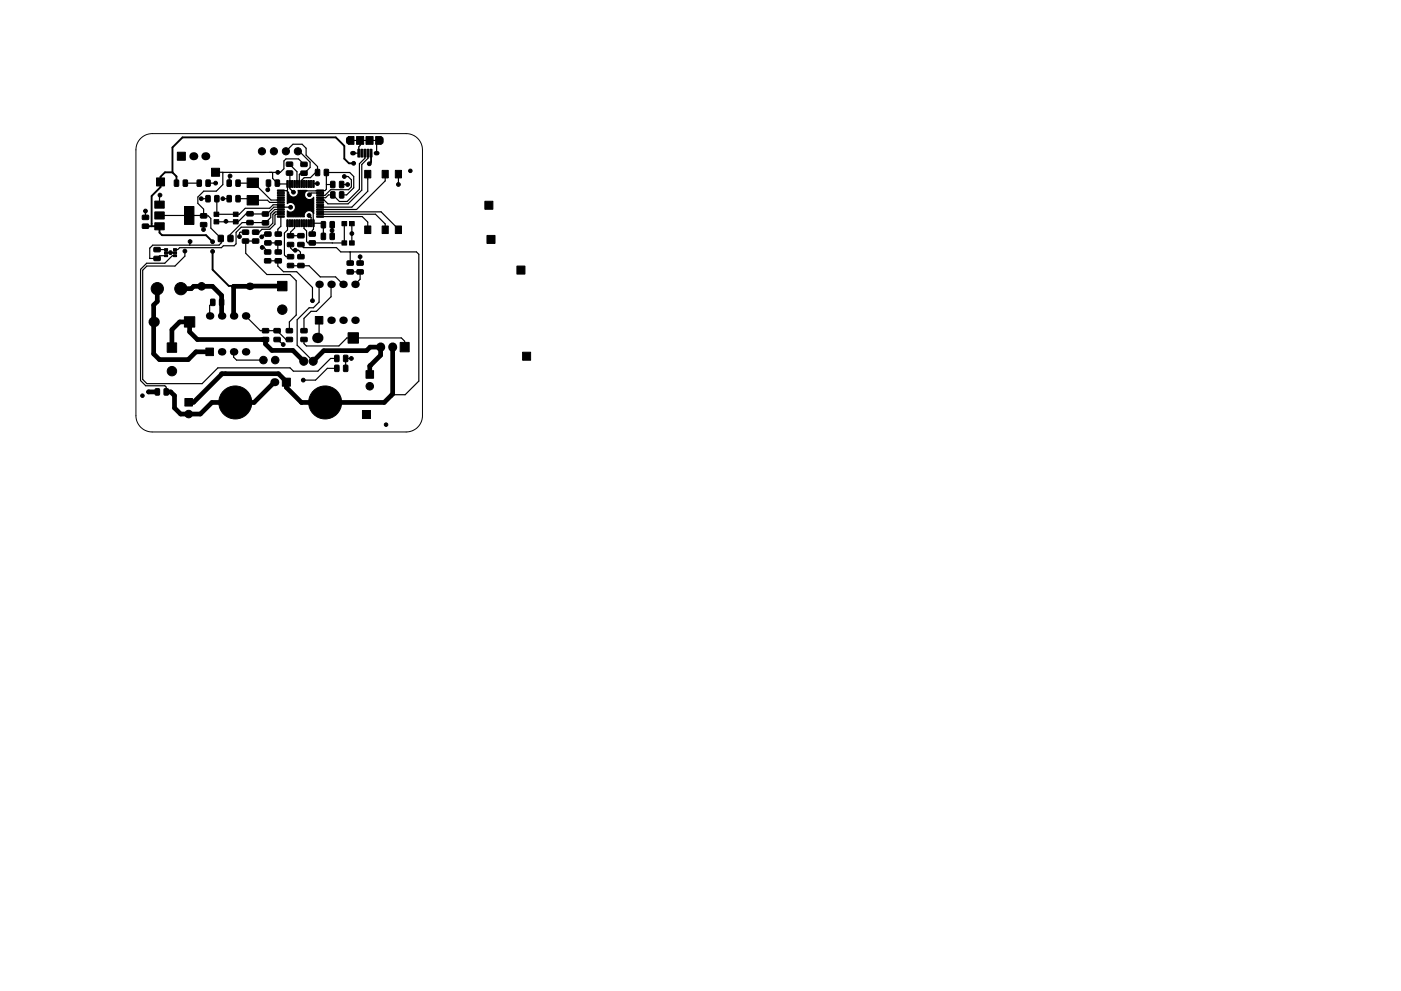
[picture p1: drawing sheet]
<svg xmlns="http://www.w3.org/2000/svg" width="297mm" height="210mm" viewBox="0 0 297 210" stroke-linecap="round" stroke-linejoin="round" font-family="sans-serif">
<path d="M29.8 29.4a3.5 3.5 0 0 1 2.5-1.1h53.8a3.4 3.4 0 0 1 3.5 3.5v56.4a3.5 3.5 0 0 1-3.5 3.4h-53.8a3.4 3.4 0 0 1-3.5-3.4v-56.4a3.5 3.5 0 0 1 1-2.4z" fill="none" stroke="#000" stroke-width=".21"/>
<path d="M80.7 73.6v.1M83.3 73.6v.1" fill="none" stroke="#000" stroke-width="1.9"/>
<g fill="#000" stroke="#000" stroke-width=".21">
<path d="M33.2 37.8h1.7v1.7h-1.7zM37 38.2l.9 .1-.1 1.2-.8-.1zM37.6 32.3h1.7v1.7h-1.7zM38.9 38.2l.8 .1v1.2l-.9-.1zM41.8 38.2l.9 .1-.1 1.2-.8-.1zM43.7 38.2l.9 .1-.1 1.2-.8-.1zM44.9 35.7h1.7v1.7h-1.7zM48.2 38.2l.8 .1v1.2l-.9-.1zM50.1 38.2l.8 .1-.1 1.2-.8-.1zM52.4 37.8h2.4v2h-2.4zM56.5 38.2l.9 .1-.1 1.2-.8-.1zM58.4 38.2l.8 .1v1.2l-.8-.1z"/>
<path d="M60.8 38.3l.3 .1-.1 1.4-.2-.1zM61.3 38.3l.3 .1-.1 1.4-.2-.1zM60.8 36.3h1.2v.8l-1.2 .1zM60.8 34.4h1.2v.8l-1.2 .1zM61.8 38.3l.3 .1-.1 1.4-.2-.1zM62.3 38.3l.3 .1-.1 1.4-.2-.1zM62.8 38.3l.3 .1-.1 1.4-.2-.1zM63.3 38.3l.3 .1-.1 1.4-.2-.1zM63.8 38.3l.3 .1-.1 1.4-.2-.1zM64.3 38.3l.3 .1-.1 1.4-.2-.1zM63.8 36.3h1.2l.1 .8-1.2 .1zM63.8 34.5l1.2-.1 .1 .9h-1.2z"/>
<path d="M64.8 38.3l.3 .1-.1 1.4-.2-.1zM65.3 38.3l.3 .1-.1 1.4-.2-.1zM65.8 38.3l.3 .1-.1 1.4-.2-.1zM66.3 38.3l.3 .1-.1 1.4-.2-.1zM66.9 36h.9l-.1 1.3-.8-.1zM68.8 36h.8v1.3l-.8-.1zM70.1 38.5l.9 .1-.1 1.2-.8-.1zM72 38.5l.9 .1-.1 1.2-.8-.1zM73.8 29h1.2v1.6h-1.2zM75.9 31.7h.4v1.6h-.4zM76.5 31.7h.4v1.6h-.4zM75.6 29h1.5v1.6h-1.5z"/>
<path d="M77.2 31.7h.4v1.6h-.4zM77.3 36.1h1.3v1.6h-1.3zM77.8 31.7h.4v1.6h-.4zM78.5 31.7h.4v1.6h-.4zM77.6 29h1.5v1.6h-1.5zM79.7 29h1.1v1.6h-1.1zM81 36.1h1.3v1.6h-1.3zM83.8 36.1h1.3v1.6h-1.3zM30.2 45.7h1.2l.1 .8-1.3 .1zM30.2 47.6h1.2l.1 .8h-1.3zM32.8 42.7h2v1.5h-2zM32.8 47.3h2v1.5h-2z"/>
<path d="M32.8 45h2v1.5h-2zM32.7 52.5h1.2l.1 .8-1.3 .1zM32.7 54.4h1.2l.1 .8-1.3 .1zM34.9 53.4h.6v.4h-.6zM34.9 54.1h.6v.4h-.6zM34.9 52.8h.6v.4h-.6zM36.8 52.8h.6v.4h-.6zM36.8 54.1h.6v.4h-.6zM36.8 53.4h.6v.4h-.6zM39.1 43.8h2v3.8h-2zM42.5 47.3l1.3-.1v.8l-1.2 .1zM42.5 45.4l1.3-.1v.9h-1.2z"/>
<path d="M43.7 41.5l.8 .1v1.2l-.8-.1zM45.4 45h1v.9h-1zM45.4 46.6h1v.9h-1zM45.6 41.5l.8 .1v1.2l-.9-.1zM46.3 50h1v1.2h-1zM48.2 41.5l.8 .1v1.2l-.9-.1zM48.4 50h1l-.1 1.2h-1zM49.5 45h1v.9h-1zM49.5 46.6h1v.9h-1zM50.1 41.5l.8 .1-.1 1.2-.8-.1zM52.4 41.5h2.4v2h-2.4zM51.4 48.8h1.2l.1 .8-.2 .1h-1l-.1-.2z"/>
<path d="M51.4 50.7h1.2l.1 .8-.2 .1h-1zM52.4 46.8h1.2l.1 .8-1.3 .1zM52.4 44.9h1.2l.1 .8-1.3 .1zM53.6 48.8h1.2l.1 .8-1.3 .1zM53.6 50.7h1.2l.1 .8-1.3 .1zM55.7 46.9l1.2-.1v.9h-1.2zM55.7 45h1.2v.8h-1.2zM56.1 53h1.2l.1 .8-1.2 .1zM56.1 54.9h1.2l.1 .8-1.2 .1zM56.2 49.2h1.2l.1 .8-1.3 .1zM56.2 51.1h1.2l.1 .8-1.3 .1zM58.9 59.7h2v2h-2z"/>
<path d="M58.4 51.1h1.2l.1 .8-1.3 .1zM58.4 49.2h1.2l.1 .8-1.3 .1zM58.4 54.9h1.2l.1 .8-1.3 .1zM58.4 53h1.2l.1 .8-1.3 .1zM58.8 45.8h1.4l.1 .2-1.4 .1zM58.8 45.3h1.4l.1 .2-1.4 .1zM58.8 44.8h1.4l.1 .2-1.4 .1zM58.8 44.3h1.4l.1 .2-1.4 .1zM58.8 43.8h1.4l.1 .2-1.4 .1zM58.8 43.3h1.4l.1 .2-1.4 .1zM58.8 42.8h1.4l.1 .2-1.4 .1zM58.8 42.3h1.4l.1 .2-1.4 .1z"/>
<path d="M58.8 41.8h1.4l.1 .2-1.4 .1zM58.8 41.3h1.4l.1 .2-1.4 .1zM58.8 40.8h1.4l.1 .2-1.4 .1zM58.8 40.3h1.4l.1 .2-1.4 .1zM60.8 46.6l.3 .1-.1 1.4-.2-.1zM61.3 46.6l.3 .1-.1 1.4-.2-.1zM61.8 46.6l.3 .1-.1 1.4-.2-.1zM61 51.5l1.2-.1 .1 .9h-1.3zM61 49.6h1.2l.1 .8-1.3 .1zM61 54h1.2l.1 .8-1.3 .1zM61 55.9h1.2l.1 .8-1.3 .1zM62.3 46.6l.3 .1-.1 1.4-.2-.1z"/>
<path d="M62.8 46.6l.3 .1-.1 1.4-.2-.1zM63.3 46.6l.3 .1-.1 1.4-.2-.1zM63.8 46.6l.3 .1-.1 1.4-.2-.1zM63.2 49.6h1.2l.1 .8-1.3 .1zM63.2 51.5l1.2-.1 .1 .9h-1.3zM63.2 54h1.2l.1 .8-1.3 .1zM63.2 55.9h1.2l.1 .8-1.3 .1zM64.3 46.6l.3 .1-.1 1.4-.2-.1zM64.8 46.6l.3 .1-.1 1.4-.2-.1zM65.3 46.6l.3 .1-.1 1.4-.2-.1zM65.8 46.6l.3 .1-.1 1.4-.2-.1zM66.3 46.6l.3 .1-.1 1.4-.2-.1z"/>
<path d="M65.6 49.2h1.2l.1 .8-1.3 .1zM65.6 51.1h1.2l.1 .8-1.3 .1zM67.2 40.3h1.3l.1 .2-1.4 .1zM67.2 40.8h1.3l.1 .2-1.4 .1zM67.2 41.3h1.3l.1 .2-1.4 .1zM67.2 41.8h1.3l.1 .2-1.4 .1zM67.2 42.3h1.3l.1 .2-1.4 .1zM67.2 42.8h1.3l.1 .2-1.4 .1zM67.2 43.3h1.3l.1 .2-1.4 .1zM67.2 43.8h1.3l.1 .2-1.4 .1zM67.2 44.3h1.3l.1 .2-1.4 .1zM67.2 44.8h1.3l.1 .2-1.4 .1z"/>
<path d="M67.2 45.3h1.3l.1 .2-1.4 .1zM67.2 45.8h1.3l.1 .2-1.4 .1zM68.1 49.5l.9 .1-.1 1.2-.8-.1zM68.1 47l.9 .1-.1 1.2h-.8zM70 49.5l.9 .1-.1 1.2-.8-.1zM70 47l.9 .1-.1 1.2h-.8zM70.1 40.7l.9 .1-.1 1.2-.8-.1zM72.5 51.1h1v.9h-1zM72.5 47h1v.9h-1zM72 40.7l.9 .1-.1 1.2-.8-.1zM74.1 51.1h1v.9h-1zM74.1 47h1v.9h-1z"/>
<path d="M73.6 57.3l1.2-.1 .1 .9h-1.2zM73.6 55.4h1.2l.1 .8-1.2 .1zM75.7 55.4h1.2l.1 .8-1.2 .1zM75.7 57.3l1.2-.1 .1 .9h-1.2zM77.3 47.9h1.3v1.6h-1.3zM81 47.9h1.3v1.6h-1.3zM83.8 47.9h1.3v1.6h-1.3zM102.8 42.7h1.7v1.7h-1.7zM103.2 49.9h1.8v1.7h-1.8zM109.6 56.4h1.7v1.7h-1.7zM35.5 72.7h2v2h-2zM39.1 67.2h2.2v2.2h-2.2z"/>
<path d="M43.6 73.8h1.7v1.6h-1.7zM44.7 63.5l.9 .1-.1 1.2-.8-.1zM46.6 63.5l.8 .1v1.2l-.9-.1zM55.7 71.6h1.2l.1 .8-1.3 .1zM55.7 69.7h1.2l.1 .8-1.3 .1zM58.1 71.6h1.2l.1 .8-1.2 .1zM58.1 69.7h1.2l.1 .8-1.2 .1zM60.7 71.6h1.2l.1 .8-1.2 .1zM60.7 69.7h1.2l.1 .8-1.2 .1zM63.8 69.7h1.2l.1 .8-1.2 .1zM63.8 71.6h1.2l.1 .8-1.2 .1zM66.9 67.1h1.5v1.6h-1.5z"/>
<path d="M71 77.5l.7-.1 .2 .2v1l-.1 .2-.8-.1zM71 75.4l.7-.1 .2 .2v1l-.1 .2-.8-.1zM72.9 77.5l.8 .1v1.2l-.9-.1zM72.9 75.4l.8 .1v1.2l-.9-.1zM73.8 70.6h2.2v2.2h-2.2zM77.6 78.6h1.6v1.6h-1.6zM84.8 72.6h2v2h-2zM110.8 74.7h1.7v1.7h-1.7zM32.9 82.5l.9 .1-.1 1.2-.8-.1zM34.8 82.5l.9 .1-.1 1.2-.8-.1zM39.2 84.5h1.6v1.6h-1.6zM59.9 80.2h1.7v1.7h-1.7z"/>
<path d="M76.8 87.1h1.8v1.7h-1.8z"/>
<circle cx="45.7" cy="38.9" r=".4"/>
<circle cx="48.8" cy="37.3" r=".4"/>
<circle cx="55.5" cy="32.1" r=".76"/>
<circle cx="58.1" cy="32.1" r=".76"/>
<circle cx="58.9" cy="36.6" r=".4"/>
<circle cx="60.6" cy="32.1" r=".76"/>
<circle cx="63.2" cy="32.1" r=".76"/>
<circle cx="67.3" cy="38.9" r=".4"/>
<circle cx="73" cy="37.4" r=".4"/>
<circle cx="73.7" cy="39.1" r=".4"/>
<circle cx="75" cy="34.6" r=".4"/>
<circle cx="78.3" cy="34.7" r=".4"/>
<circle cx="84.5" cy="39.1" r=".4"/>
<circle cx="87" cy="36.2" r=".38"/>
<circle cx="30.8" cy="44.8" r=".4"/>
<circle cx="33.9" cy="41.4" r=".4"/>
<circle cx="36.1" cy="53.6" r=".4"/>
<circle cx="39.2" cy="53.3" r=".4"/>
<circle cx="40.3" cy="51.2" r=".4"/>
<circle cx="42.7" cy="42.2" r=".4"/>
<circle cx="43.2" cy="48.7" r=".4"/>
<circle cx="45.1" cy="53.3" r=".4"/>
<circle cx="45.1" cy="51.3" r=".4"/>
<circle cx="47.2" cy="42.2" r=".4"/>
<circle cx="47.9" cy="47" r=".4"/>
<circle cx="50.8" cy="50.2" r=".4"/>
<circle cx="55.5" cy="50.2" r=".4"/>
<circle cx="55.6" cy="52.5" r=".4"/>
<circle cx="56.8" cy="40.3" r=".4"/>
<circle cx="61.6" cy="44" r=".4"/>
<circle cx="62.2" cy="40.8" r=".4"/>
<circle cx="62.6" cy="53.1" r=".4"/>
<circle cx="65.5" cy="45.7" r=".4"/>
<circle cx="65.6" cy="41.3" r=".4"/>
<circle cx="70.4" cy="48.9" r=".4"/>
<circle cx="74.6" cy="49.5" r=".4"/>
<circle cx="76.4" cy="54.5" r=".4"/>
<circle cx="33.3" cy="61.2" r="1.3"/>
<circle cx="36.4" cy="78.7" r="1"/>
<circle cx="38.3" cy="61.2" r="1.3"/>
<circle cx="42.7" cy="60.7" r=".8"/>
<circle cx="55.8" cy="76.4" r=".8"/>
<circle cx="58.3" cy="76.4" r=".8"/>
<circle cx="59.8" cy="65.7" r="1"/>
<circle cx="60.1" cy="73.1" r=".4"/>
<circle cx="64.4" cy="76.6" r=".85"/>
<circle cx="66.3" cy="63.8" r=".4"/>
<circle cx="66.4" cy="76.6" r=".85"/>
<circle cx="74.5" cy="76" r=".4"/>
<circle cx="30.2" cy="83.9" r=".38"/>
<circle cx="31.5" cy="83.1" r=".4"/>
<circle cx="40" cy="87.8" r=".8"/>
<circle cx="49.9" cy="85.4" r="3.5"/>
<circle cx="64.3" cy="80.6" r=".4"/>
<circle cx="68.9" cy="85.4" r="3.5"/>
<circle cx="78.4" cy="81.9" r=".8"/>
<circle cx="81.9" cy="90.1" r=".37"/>
</g>
<g fill="#000">
<circle cx="41" cy="33.1" r=".85"/>
<circle cx="43.5" cy="33.1" r=".85"/>
<circle cx="32.6" cy="68.3" r="1.1"/>
<circle cx="44.4" cy="67" r=".8"/>
<circle cx="47" cy="67" r=".8"/>
<circle cx="47" cy="74.6" r=".8"/>
<circle cx="49.5" cy="67" r=".8"/>
<circle cx="49.5" cy="74.6" r=".8"/>
<circle cx="52.1" cy="74.6" r=".8"/>
<circle cx="52.1" cy="67" r=".8"/>
<circle cx="52.9" cy="60.7" r=".8"/>
<circle cx="67.3" cy="71.7" r="1.1"/>
<circle cx="67.7" cy="60.3" r=".8"/>
<circle cx="70.2" cy="60.3" r=".8"/>
<circle cx="70.2" cy="67.9" r=".8"/>
<circle cx="72.7" cy="60.3" r=".8"/>
<circle cx="72.7" cy="67.9" r=".8"/>
<circle cx="75.3" cy="67.9" r=".8"/>
<circle cx="75.3" cy="60.3" r=".8"/>
<circle cx="58.2" cy="81.1" r=".85"/>
</g>
<path d="M74.7 32.5h.3M79.7 32.5h.3" fill="none" stroke="#000" stroke-width=".95"/>
<g fill="none" stroke="#000" stroke-width="1">
<path d="M73.8 29.5v.6M80.8 29.5v.6M33.3 61.2v2.7l-.7 .8v10.4l1.2 1.2h6.1l1.7-1.7h2.8M36.5 73.7v-3.8l1.6-1.6h2.1v2.1l1.6 1.6h14.5v1l1.4 1.3h4.4l2.3 2.3M38.3 61.2h2.3l.4-.5h4l2 2v4.3M47 79.3h12l1.7 1.7M47.1 79.3l-6.1 6h-1M59.9 60.7h-10.3l-.1 6.3M66.4 76.6l2.3-2.2h9l.8-.8h2.2v1.8l-2.3 2.2v1.8M78.5 77.6h.1M83 73.6l.3 .3v9.7l-1.8 1.8h-17.6l-3.2-3.2v-1.1M31.5 83.1h1.9"/>
<path d="M58.2 81.1l-4.3 4.3h-9l-2.4 2.4h-4.2l-1.3-1.3v-2.6l-.8-.8h-1"/>
</g>
<path d="M36.6 36.6l.8 .8v1.5M36.6 36.6h-1.6l-1 .9v2.2l-1.8 1.9v6.4M75 34.6h-1l-1-.9v-2.8l-1.8-1.8h-32.5l-2.1 2.2v5.3M78.7 32.5v1.9l-.4 .3M30.8 48h3v1.4l.5 .5h9.4l1.4 1.4M45.1 53.3v3.9l3.4 3.5 1 .1M59.5 60.6l.8 .9" fill="none" stroke="#000" stroke-width=".4"/>
<g fill="none" stroke="#000" stroke-width=".25">
<path d="M39.3 38.9h3M44.1 38.9h1.6M45.7 36.5l1.5 .1M47.2 36.6v2.6l-1.3 1.4h-2.7l-1.3 1.2v1.3l1.3 1.3v1.4M48.8 37.3l-.2 .2v1.4M50.5 38.9h3M53.6 38.8h.2l3.7 3.6h2M57 38.6v1.5l-.2 .2M57.7 36.6l.1 .1v1.1l1 1M58.9 38.6l.4 .4h1.7v1.3l-1.5 .1M58.9 38.6h.1M60.6 32.1l1.5-1.5h1.9l.9 .8v1.5l2.4 2.4v1.3"/>
<path d="M61 36.7l.5 .4v2.9l.7 .8M61.4 35.2h.3l1.3 1.2v2.6M63.5 32.4l-.3-.3h.2l2.3 2.3v1.1l-1.3 1.3h-.7l-.2 .2v2M64.4 34.9l-1.1-1.2h-2.7l-.4 .4v1.7l-.8 .8h-12.2M67.3 36.2l-1.5 1.5h-1.3l-.5 .5v.8M67.3 38.9l-.8 .1M68.8 36.6l.4 .4M69.2 36.6v3.6l-.3 .2-4 .1M69.2 36.6h4.9l.9 .8v2.4l-1.5 1.5h-1.1M69.2 36.6l.3 .3M69.2 39.1h1.4M72.4 39.1h1.3"/>
<path d="M73 37.4h.8l.7 .7v1.5l-.6 .6h-3.8l-1.2 1.2h-1M73.6 29.8h7.2M76.4 29.8v1.1l-.3 .2v1.4h-1.3M77.4 32.5v1.1l-1.2 1.1v5.4l-2.6 2.6h-1.6l-1.4-1.4h-1l-.6 .6h-1.1M78 36.9v3.7l-3.4 3.3h-6.7M78 32.5v1.1l-1.3 1.3v5.4l-2.9 2.9h-4.3l-.8-.8h-.8M80.3 29.8l-.5 .4v2.3M81.7 36.9v1.5l-6.1 6h-7.7M84.5 36.9v2.2M30.8 44.8v1.3M31.8 54.8h-.1M32.7 48h.9"/>
<path d="M33.3 53h1.9v.6h1.9M33.3 53h.1M33.8 48h.1M33.8 45.7l9.4 .1M33.9 41.4l-.1 2M35.2 54.3h-1.3l-.6 .5h-1.5M37.1 54.3h-.6l-1.6 1.5h-3.8l-1.3 1.3v23.6l1.1 1.1h4l.3 .3v.5M39.2 53.3v1l-2.1 2.1h-6l-.8 .9v23.2l.9 .9h11.7l3.3-3.4h15.3l.7 .7h5.2l2.7-2.7h1.3M40.3 51.2v.8M42.7 42.2h1.4M43.2 45.8h.9l.6 .5v2.1l2.2 2.2v.9l-.5 .5h-14l-.7 .6v2.2M43.2 47.7v1"/>
<path d="M46 42.2l-.1 3.3h4.8l1.3-1.3h5.2l.7-.8h1.6M47.2 42.2h1.4M49.9 45.4l.1 .1M50.5 42.2h2.8l.3 .3h3.1l.5 .4h2.3M52.1 49.3h-1.2l-.1 .1v.8M54.2 51.1h-2.1v2.6l4.5 4.5h4.9l1.3 1.3v7.3l-1.5 1.5v1.9M55.6 52.5h.4l.7 1M56.3 45.4h-4.1l-1.7 1.7h-4.6M56.7 55.3h2.2v1.1l1.2 1.2h2.8l3.4 3.4v2.8M56.8 49.3l-.5 .5M56.8 51.5h2.1v2M56.8 49.7h-.7l-.6 .5"/>
<path d="M59.5 45.9v2.1l-.6 .6v1.1M59.5 44.9h-1.1l-.5 .6v1.8l-.9 .9h-5.9l-1.1 1.1v2.4l-.4 .4h-2.3l-.3 .4h-8.9l-.4 .5h-.6M59.5 44.4h-1.3l-.8 .9v.9l-1.1 1.1-5-.1-2.5 2.6v.8M59.5 45.4h-1l-.2 .2v1.9l-1.1 1.1h-1.6l-.7 .7h-.7M61 47.4v1.4l-.7 .6v4.7l.4 .4h.9M61.6 56.4h3.9l2.4 2.3h3.2l1.6 1.6M61.6 51.9v.7l.5 .5h1.2l.4 .4v1M61.6 44l-3.5-.1-1.2 1.2M62.5 47.4v1l-.9 .8v.8h2.1M63.7 51.9l.6 .6h7l1 .9h16l.5 .5v26.9l-2.9 2.9h-2.8l-.2 .2M64.5 47.4v1.1l.5 .5v2.2l.3 .3h7.7v-4.1M65.5 45.7l.5 .4v1.3"/>
<path d="M66.4 44.8l.1 2.6M66.4 46.5h.1M66.5 47.4h1.7M66.5 47.4v1.2l-.3 .3v.8M67.9 44.9h12.9l3.7 3.8M67.9 45.4h11.7l2.1 2.1v1.2M67.9 45.9h8.9l1.2 1.2v1.6M67.9 40.9h-1.9l-.4 .4M68.6 47.7v2.4M70.4 47.7v2.4M74.2 53.4l.1 2.4M74.3 57.7h2.1v1.5l-1.1 1.1"/>
<path d="M74.6 47.4v4.1M76.4 54.5v1.3M45.1 64.1l-.7 .7v2.2M47 67h.1M47.1 79.3h.7M49.5 74.6v1.2l.6 .6h5.8M52.1 67l3.1 3.2h3.6l1.8 1.8h.7M56.3 70.2h.1M58.8 72l1.2 1.1M64.4 72v.9l.6 .5h6.8l1.8-1.7h11.5l.7 .7v1.2M67.7 60.3v3.8l-1.3 1.2h-.8l-2.6 2.5v5.4l3.4 3.4M67.7 67.9v3.4l-.4 .4"/>
<path d="M70.2 60.3v2.7l-3.1 3h-1.1l-1.6 1.5v2.7M71.4 78.1h-2l-2.5 2.5h-2.6M74.5 76h-1.2v2.1M83 72.9h-.1"/>
</g>
<path d="M60.7 81v.1" fill="none" stroke="#000" stroke-width="1.5"/>
<path d="M60.9 40.6l.3 .2a1.04 1.04 0 0 0 1.2 1 1.04 1.04 0 0 0 .8-1.4h1.9a1.04 1.04 0 0 0-.2 1.6 1.04 1.04 0 0 0 1.6-.2v3.5a1.04 1.04 0 0 0-1.3-.6 1.04 1.04 0 0 0-.7 1.3h-3.1a.33 .33 0 0 1-.5 0 .33 .33 0 0 1 0-.5v-.8a1.04 1.04 0 0 0 1.5 0 1.04 1.04 0 0 0 0-1.5 1.04 1.04 0 0 0-1.5 0z" fill="#000" stroke="#000" stroke-width=".25"/>
</svg>
